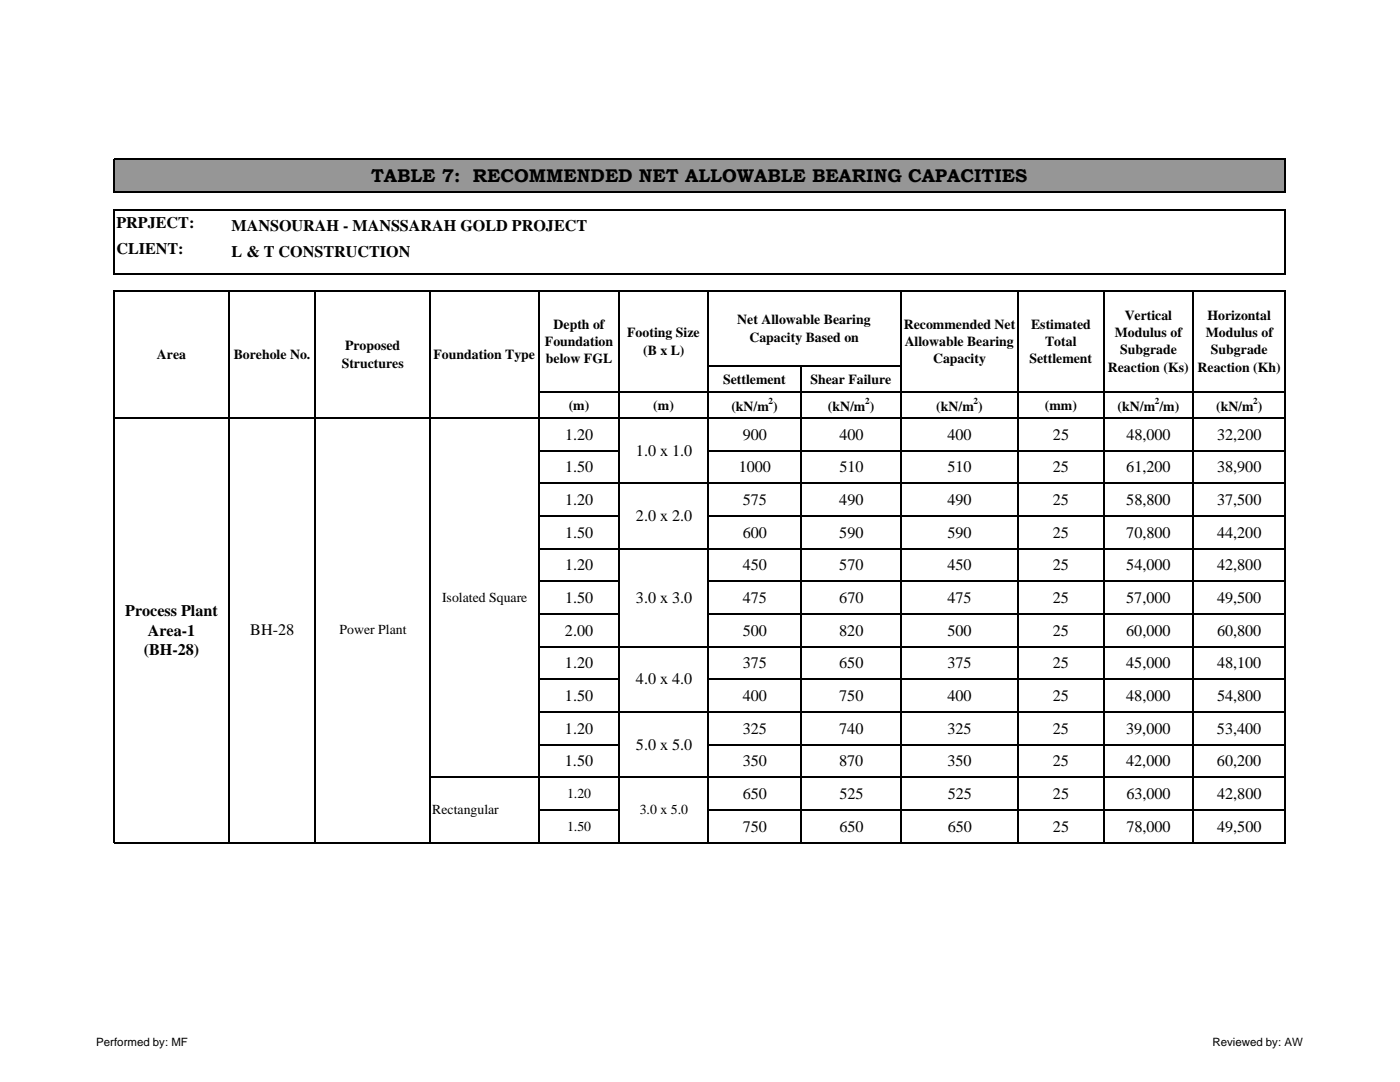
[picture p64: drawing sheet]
<svg xmlns="http://www.w3.org/2000/svg" width="279mm" height="216mm" viewBox="0 0 279 216" stroke-linecap="round" stroke-linejoin="round" font-family="sans-serif">
<defs><g id="words">
<text font-size="3.7" x="74" y="36.2">TABLE 7: RECOMMENDED NET ALLOWABLE BEARING CAPACITIES</text>
<g font-size="3.2">
<text x="23.2" y="45.6">PRPJECT:</text>
<text x="46.2" y="46.2">MANSOURAH - MANSSARAH GOLD PROJECT</text>
<text x="23.2" y="50.7">CLIENT:</text>
<text x="46.2" y="51.2">L &amp; T CONSTRUCTION</text>
<text x="112.8" y="87.8">1.20</text>
<text x="148.3" y="87.8">900</text>
<text x="167.5" y="87.8">400</text>
<text x="189.1" y="87.8">400</text>
<text x="210.1" y="87.8">25</text>
<text x="224.8" y="87.8">48,000</text>
<text x="242.9" y="87.8">32,200</text>
<text x="112.8" y="94.3">1.50</text>
<text x="126.9" y="90.9">1.0 x 1.0</text>
<text x="147.4" y="94.3">1000</text>
<text x="167.5" y="94.3">510</text>
<text x="189.1" y="94.3">510</text>
<text x="210.1" y="94.3">25</text>
<text x="224.8" y="94.3">61,200</text>
<text x="242.9" y="94.3">38,900</text>
<text x="112.8" y="100.8">1.20</text>
<text x="148.2" y="100.8">575</text>
<text x="167.5" y="100.8">490</text>
<text x="189.1" y="100.8">490</text>
<text x="210.1" y="100.8">25</text>
<text x="224.8" y="100.8">58,800</text>
<text x="242.9" y="100.8">37,500</text>
<text x="112.8" y="107.3">1.50</text>
<text x="126.9" y="103.9">2.0 x 2.0</text>
<text x="148.2" y="107.3">600</text>
<text x="167.5" y="107.3">590</text>
<text x="189.1" y="107.3">590</text>
<text x="210.1" y="107.3">25</text>
<text x="224.8" y="107.3">70,800</text>
<text x="242.9" y="107.3">44,200</text>
<text x="112.8" y="113.8">1.20</text>
<text x="148.2" y="113.8">450</text>
<text x="167.5" y="113.8">570</text>
<text x="189.1" y="113.8">450</text>
<text x="210.1" y="113.8">25</text>
<text x="224.8" y="113.8">54,000</text>
<text x="242.9" y="113.8">42,800</text>
<text x="25" y="122.9">Process Plant</text>
<text x="112.8" y="120.3">1.50</text>
<text x="126.9" y="120.2">3.0 x 3.0</text>
<text x="148.2" y="120.3">475</text>
<text x="167.5" y="120.3">670</text>
<text x="189.1" y="120.3">475</text>
<text x="210.1" y="120.3">25</text>
<text x="224.8" y="120.3">57,000</text>
<text x="242.9" y="120.3">49,500</text>
<text x="28.7" y="130.8">(BH-28)</text>
<text x="29.5" y="126.8">Area-1</text>
<text x="50" y="126.8">BH-28</text>
<text x="112.8" y="126.9">2.00</text>
<text x="148.2" y="126.9">500</text>
<text x="167.5" y="126.9">820</text>
<text x="189.1" y="126.9">500</text>
<text x="210.1" y="126.9">25</text>
<text x="224.8" y="126.9">60,000</text>
<text x="242.9" y="126.9">60,800</text>
<text x="112.8" y="133.4">1.20</text>
<text x="126.9" y="136.5">4.0 x 4.0</text>
<text x="148.2" y="133.4">375</text>
<text x="167.5" y="133.4">650</text>
<text x="189.1" y="133.4">375</text>
<text x="210.1" y="133.4">25</text>
<text x="224.8" y="133.4">45,000</text>
<text x="242.9" y="133.4">48,100</text>
<text x="112.8" y="139.9">1.50</text>
<text x="148.2" y="139.9">400</text>
<text x="167.5" y="139.9">750</text>
<text x="189.1" y="139.9">400</text>
<text x="210.1" y="139.9">25</text>
<text x="224.8" y="139.9">48,000</text>
<text x="242.9" y="139.9">54,800</text>
<text x="112.7" y="146.4">1.20</text>
<text x="126.9" y="149.6">5.0 x 5.0</text>
<text x="148.2" y="146.4">325</text>
<text x="167.5" y="146.4">740</text>
<text x="189.1" y="146.4">325</text>
<text x="210.1" y="146.4">25</text>
<text x="224.8" y="146.4">39,000</text>
<text x="242.9" y="146.4">53,400</text>
<text x="112.7" y="152.9">1.50</text>
<text x="148.2" y="152.9">350</text>
<text x="167.5" y="152.9">870</text>
<text x="189.1" y="152.9">350</text>
<text x="210.1" y="152.9">25</text>
<text x="224.8" y="152.9">42,000</text>
<text x="242.9" y="152.9">60,200</text>
<text x="148.3" y="159.5">650</text>
<text x="167.5" y="159.5">525</text>
<text x="189.1" y="159.5">525</text>
<text x="210.1" y="159.5">25</text>
<text x="224.8" y="159.5">63,000</text>
<text x="242.9" y="159.5">42,800</text>
<text x="148.3" y="166">750</text>
<text x="167.5" y="166">650</text>
<text x="189.1" y="166">650</text>
<text x="210.1" y="166">25</text>
<text x="224.8" y="166">78,000</text>
<text x="242.9" y="166">49,500</text>
</g>
<g font-size="2.8">
<text x="110.5" y="65.6">Depth of</text>
<text x="147.1" y="64.7">Net Allowable Bearing</text>
<text x="180.4" y="65.6">Recommended Net</text>
<text x="205.8" y="65.6">Estimated</text>
<text x="224.5" y="63.9">Vertical</text>
<text x="241" y="63.9">Horizontal</text>
<text x="31.3" y="71.6">Area</text>
<text x="46.7" y="71.6">Borehole No.</text>
<text x="68.9" y="69.9">Proposed</text>
<text x="86.5" y="71.6">Foundation Type</text>
<text x="108.8" y="69">Foundation</text>
<text x="125.2" y="67.3">Footing Size</text>
<text x="128.4" y="70.7">(B x L)</text>
<text x="149.6" y="68.2">Capacity Based on</text>
<text x="180.6" y="69">Allowable Bearing</text>
<text x="208.6" y="69">Total</text>
<text x="222.5" y="67.3">Modulus of</text>
<text x="223.6" y="70.7">Subgrade</text>
<text x="240.7" y="67.3">Modulus of</text>
<text x="241.7" y="70.7">Subgrade</text>
<text x="68.2" y="73.4">Structures</text>
<text x="109" y="72.5">below FGL</text>
<text x="144.3" y="76.6">Settlement</text>
<text x="161.8" y="76.6">Shear Failure</text>
<text x="186.2" y="72.5">Capacity</text>
<text x="205.4" y="72.5">Settlement</text>
<text x="221.1" y="74.2">Reaction (Ks)</text>
<text x="239" y="74.2">Reaction (Kh)</text>
<text x="113.5" y="81.8">(m)</text>
<text x="130.4" y="81.8">(m)</text>
<text x="146" y="82">(kN/m )</text>
<text x="165.2" y="82">(kN/m )</text>
<text x="186.9" y="82">(kN/m )</text>
<text x="208.5" y="81.8">(mm)</text>
<text x="223.1" y="82">(kN/m /m)</text>
<text x="242.7" y="82">(kN/m )</text>
<text x="88.2" y="120.1">Isolated Square</text>
<text x="67.8" y="126.6">Power Plant</text>
<text x="113.2" y="159.3">1.20</text>
<text x="86.3" y="162.4">Rectangular</text>
<text x="113.2" y="165.8">1.50</text>
<text x="127.7" y="162.4">3.0 x 5.0</text>
</g>
<g font-size="2.3">
<text x="19.2" y="208.6">Performed by: MF</text>
<text x="242" y="208.6">Reviewed by: AW</text>
</g>
<g font-size="1.8">
<text x="153.4" y="80.7">2</text>
<text x="172.6" y="80.7">2</text>
<text x="194.3" y="80.7">2</text>
<text x="230.5" y="80.7">2</text>
<text x="250.1" y="80.7">2</text>
</g>
</g></defs>
<path d="M22.8 31.9h233.7v6.5h-233.7z" fill="#969696"/>
<g fill="#fff">
<path d="M22.8 41.8h22.9v10.3h-22.9z"/>
<path d="M45.7 83.4h17.2v6.5h-17.2z"/>
<path d="M85.8 83.4h21.7v6.5h-21.7z"/>
<path d="M123.6 83.4h56.2v6.5h-56.2z"/>
<path d="M45.7 89.9h17.2v6.5h-17.2z"/>
<path d="M85.8 89.9h21.7v6.5h-21.7z"/>
<path d="M123.6 89.9h56.2v6.5h-56.2z"/>
<path d="M45.7 96.4h17.2v6.6h-17.2z"/>
<path d="M85.8 96.4h21.7v6.6h-21.7z"/>
<path d="M123.6 96.4h56.2v6.6h-56.2z"/>
<path d="M45.7 102.9h17.2v6.6h-17.2z"/>
<path d="M85.8 102.9h21.7v6.6h-21.7z"/>
<path d="M123.6 102.9h56.2v6.6h-56.2z"/>
<path d="M45.7 109.4h17.2v6.6h-17.2z"/>
<path d="M85.8 109.4h21.7v6.6h-21.7z"/>
<path d="M123.6 109.4h56.2v6.6h-56.2z"/>
<path d="M45.7 116h17.2v6.5h-17.2z"/>
<path d="M85.8 116h21.7v6.5h-21.7z"/>
<path d="M123.6 116h56.2v6.5h-56.2z"/>
<path d="M45.7 122.5h17.2v6.5h-17.2z"/>
<path d="M85.8 122.5h21.7v6.5h-21.7z"/>
<path d="M123.6 122.5h56.2v6.5h-56.2z"/>
<path d="M45.7 129h17.2v6.6h-17.2z"/>
<path d="M85.8 129h21.7v6.6h-21.7z"/>
<path d="M123.6 129h56.2v6.6h-56.2z"/>
<path d="M45.7 135.5h17.2v6.6h-17.2z"/>
<path d="M85.8 135.5h21.7v6.6h-21.7z"/>
<path d="M123.6 135.5h56.2v6.6h-56.2z"/>
<path d="M45.7 142h17.2v6.6h-17.2z"/>
<path d="M85.8 142h21.7v6.6h-21.7z"/>
<path d="M123.6 142h56.2v6.6h-56.2z"/>
<path d="M45.7 148.5h17.2v6.6h-17.2z"/>
<path d="M85.8 148.5h21.7v6.6h-21.7z"/>
<path d="M123.6 148.5h56.2v6.6h-56.2z"/>
<path d="M45.7 155.1h17.2v6.5h-17.2z"/>
<path d="M141.2 155.1h62v6.5h-62z"/>
<path d="M45.7 161.6h17.2v6.5h-17.2z"/>
<path d="M141.2 161.6h62v6.5h-62z"/>
</g>
<g fill="none" stroke="#000" stroke-width=".21">
<path d="M22.7 31.7v6.7M22.8 31.8h233.8M22.8 38.3h233.8M256.5 31.9v6.5M22.7 41.7v13M22.7 58v110.2M22.8 41.8h233.8M22.8 54.6h233.8M22.8 58.1h233.8M45.7 58.2v110M62.9 58.2v110M85.8 58.2v110"/>
<path d="M107.5 58.2v110M123.6 58.2v110M141.2 58.2v110M179.8 58.2v110M203.2 58.2v110M220.2 58.2v110M238.1 58.2v110M256.5 41.9v12.8M256.5 58.2v110M107.6 78.2h149M141.4 73h38.5M159.9 73.1v95.1"/>
<path d="M22.8 83.4h233.8M107.6 89.9h16.1M107.6 96.4h149M141.4 89.9h115.2M107.6 102.9h16.1M107.6 116h16.1M107.6 109.5h149M141.4 102.9h115.2M141.4 116h115.2M107.6 122.5h16.1M107.6 135.5h16.1M107.6 129h149"/>
<path d="M141.4 122.5h115.2M141.4 135.5h115.2M85.9 155.1h170.7M107.6 148.6h16.1M107.6 142h149M141.4 148.6h115.2M22.8 168.1h233.8M107.6 161.6h16.1M141.4 161.6h115.2"/>
</g>
<use href="#words"/>
</svg>
